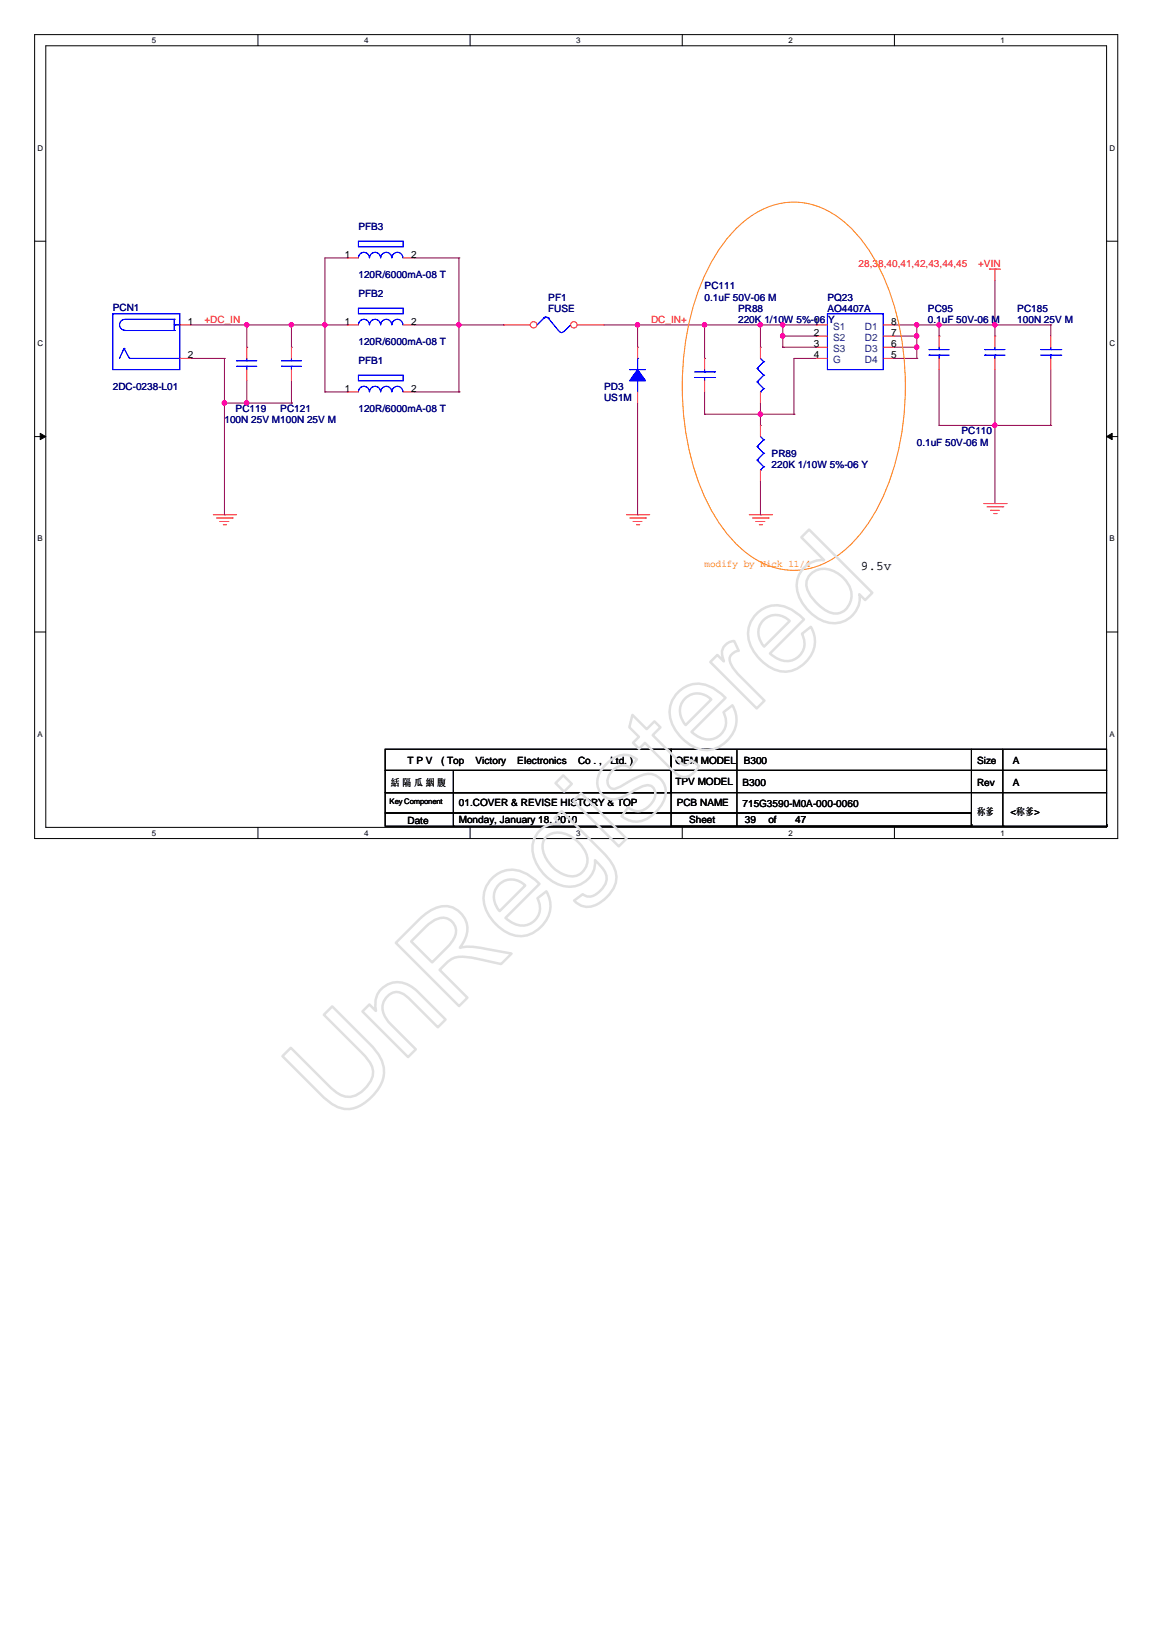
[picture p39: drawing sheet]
<svg xmlns="http://www.w3.org/2000/svg" width="210mm" height="297mm" viewBox="0 0 210 297" stroke-linecap="round" stroke-linejoin="round" font-family="sans-serif">
<defs><g id="words">
<text font-size="22.7" fill="#e0e0e0" x="61.6" y="205" transform="rotate(-45 61.6 205)">UnRegistered</text>
<text font-size="2.4" x="156.7" y="103.8">9.5v</text>
<g font-size="1.8" fill="#000080">
<text x="65.2" y="41.9">PFB3</text>
<text x="65.2" y="50.6">120R/6000mA-08 T</text>
<text x="128.2" y="52.7">PC111</text>
<text x="20.5" y="56.5">PCN1</text>
<text x="65.2" y="54.1">PFB2</text>
<text x="99.8" y="54.7">PF1</text>
<text x="99.8" y="56.7">FUSE</text>
<text x="128.2" y="54.7">0.1uF 50V-06 M</text>
<text x="134.3" y="56.7">PR88</text>
<text x="134.3" y="58.8">220K 1/10W 5%-06 Y</text>
<text x="150.6" y="54.7">PQ23</text>
<text x="150.6" y="56.7">AO4407A</text>
<text x="168.9" y="56.7">PC95</text>
<text x="168.9" y="58.8">0.1uF 50V-06 M</text>
<text x="185.1" y="56.7">PC185</text>
<text x="185.1" y="58.8">100N 25V M</text>
<text x="65.2" y="62.8">120R/6000mA-08 T</text>
<text x="20.5" y="70.9">2DC-0238-L01</text>
<text x="65.2" y="66.3">PFB1</text>
<text x="109.9" y="70.9">PD3</text>
<text x="40.8" y="77">100N 25V M100N 25V M</text>
<text x="42.9" y="75">PC119</text>
<text x="51" y="75">PC121</text>
<text x="65.2" y="75">120R/6000mA-08 T</text>
<text x="109.9" y="73">US1M</text>
<text x="140.4" y="83.1">PR89</text>
<text x="166.8" y="81.1">0.1uF 50V-06 M</text>
<text x="175" y="79.1">PC110</text>
<text x="140.4" y="85.2">220K 1/10W 5%-06 Y</text>
</g>
<g font-size="1.8">
<text x="62.8" y="46.9">1</text>
<text x="74.8" y="46.9">2</text>
<text x="34.2" y="59.1">1</text>
<text x="62.8" y="59.1">1</text>
<text x="74.8" y="59.1">2</text>
<text x="148.1" y="59.1">1</text>
<text x="162.2" y="59.1">8</text>
<text x="34.2" y="65.2">2</text>
<text x="148.1" y="61.1">2</text>
<text x="148.1" y="63.2">3</text>
<text x="148.1" y="65.2">4</text>
<text x="162.2" y="61.1">7</text>
<text x="162.2" y="63.2">6</text>
<text x="162.2" y="65.2">5</text>
<text x="62.8" y="71.3">1</text>
<text x="74.8" y="71.3">2</text>
<text x="71.1" y="143.1">絬 隔 瓜 絪 腹</text>
<text x="74.2" y="139">T P V</text>
<text x="80.3" y="139">( Top</text>
<text x="86.5" y="139">Victory</text>
<text x="94.1" y="139">Electronics</text>
<text x="105.2" y="139">Co . ,</text>
<text x="111.1" y="139">Ltd. )</text>
<text x="122.9" y="139">OEM MODEL</text>
<text x="122.9" y="142.9">TPV MODEL</text>
<text x="135.1" y="143.1">B300</text>
<text x="135.3" y="139">B300</text>
<text x="177.8" y="139">Size</text>
<text x="177.8" y="143.1">Rev</text>
<text x="184.3" y="143.1">A</text>
<text x="184.3" y="139">A</text>
<text x="74.2" y="150">Date</text>
<text x="83.5" y="149.8">Monday, January 18, 2010</text>
<text x="83.5" y="146.7">01.COVER &amp; REVISE HISTORY &amp; TOP</text>
<text x="123.1" y="146.7">PCB NAME</text>
<text x="125.4" y="149.8">Sheet</text>
<text x="135.1" y="146.9">715G3590-M0A-000-0060</text>
<text x="135.5" y="149.8">39</text>
<text x="139.8" y="149.8">of</text>
<text x="144.7" y="149.8">47</text>
<text x="177.8" y="148.3">称爹</text>
<text x="183.9" y="148.4">&lt;称爹&gt;</text>
</g>
<g font-size="1.8" fill="#f00">
<text x="156.2" y="48.6">28,38,40,41,42,43,44,45</text>
<text x="178" y="48.6">+VIN</text>
<text x="37.2" y="58.7">+DC_IN</text>
<text x="118.5" y="58.7">DC_IN+</text>
</g>
<g font-size="1.8" fill="#004080">
<text x="151.6" y="60">S1</text>
<text x="157.4" y="60">D1</text>
<text x="151.6" y="62">S2</text>
<text x="151.6" y="64">S3</text>
<text x="157.4" y="62">D2</text>
<text x="157.4" y="64">D3</text>
<text x="151.6" y="66.1">G</text>
<text x="157.4" y="66.1">D4</text>
</g>
<text font-size="1.8" fill="#ff8000" x="128.2" y="103.2">modify by Nick 11/4</text>
<g font-size="1.4">
<text x="27.6" y="7.8">5</text>
<text x="66.2" y="7.8">4</text>
<text x="104.9" y="7.8">3</text>
<text x="143.5" y="7.8">2</text>
<text x="182.1" y="7.8">1</text>
<text x="6.8" y="27.4">D</text>
<text x="201.9" y="27.4">D</text>
<text x="6.8" y="63">C</text>
<text x="201.9" y="63">C</text>
<text x="6.8" y="98.5">B</text>
<text x="201.9" y="98.5">B</text>
<text x="6.8" y="134.1">A</text>
<text x="201.9" y="134.1">A</text>
<text x="70.9" y="146.4">Key Component</text>
<text x="27.6" y="152.1">5</text>
<text x="66.2" y="152.1">4</text>
<text x="104.9" y="152.1">3</text>
<text x="143.5" y="152.1">2</text>
<text x="182.1" y="152.1">1</text>
</g>
</g></defs>
<path d="M6.3 6.3h197.1v146.3h-197.1zM8.3 8.3h193.1v142.3h-193.1z" fill="none" stroke="#000" stroke-width=".18"/>
<g fill="#fff">
<path d="M27.6 6.5h.8v1.6h-.8z"/>
<path d="M27.6 150.8h.8v1.6h-.8z"/>
</g>
<path d="M46.9 6.3v2M46.9 150.6v2" fill="none" stroke="#000" stroke-width=".18"/>
<g fill="#fff">
<path d="M66.2 6.5h.8v1.6h-.8z"/>
<path d="M66.2 150.8h.8v1.6h-.8z"/>
</g>
<path d="M85.5 6.3v2M85.5 150.6v2" fill="none" stroke="#000" stroke-width=".18"/>
<g fill="#fff">
<path d="M104.9 6.5h.7v1.6h-.7z"/>
<path d="M104.9 150.8h.7v1.6h-.7z"/>
</g>
<path d="M124.2 6.3v2M124.2 150.6v2" fill="none" stroke="#000" stroke-width=".18"/>
<g fill="#fff">
<path d="M143.5 6.5h.7v1.6h-.7z"/>
<path d="M143.5 150.8h.7v1.6h-.7z"/>
</g>
<path d="M162.8 6.3v2M162.8 150.6v2" fill="none" stroke="#000" stroke-width=".18"/>
<g fill="#fff">
<path d="M182.1 6.5h.7v1.6h-.7z"/>
<path d="M182.1 150.8h.7v1.6h-.7z"/>
<path d="M6.8 26.1h1v1.6h-1z"/>
<path d="M201.9 26.1h1v1.6h-1z"/>
<path d="M6.8 61.7h1v1.6h-1z"/>
<path d="M201.9 61.7h1v1.6h-1z"/>
</g>
<path d="M6.3 43.9h2M201.4 43.9h2" fill="none" stroke="#000" stroke-width=".18"/>
<g fill="#fff">
<path d="M6.8 97.2h.9v1.6h-.9z"/>
<path d="M201.9 97.2h.9v1.6h-.9z"/>
</g>
<path d="M6.3 79.5h2M201.4 79.5h2" fill="none" stroke="#000" stroke-width=".18"/>
<path d="M7.3 78.9l1 .6-1 .5zM201.4 79.5l1-.6v1.1z" fill="#000" stroke="#000" stroke-width=".18"/>
<g fill="#fff">
<path d="M6.8 132.8h.9v1.6h-.9z"/>
<path d="M201.9 132.8h.9v1.6h-.9z"/>
</g>
<g fill="none" stroke="#000" stroke-width=".18">
<path d="M6.3 115h2M201.4 115h2M70.1 136.3h52v3.9h-52zM122.1 136.3h79.3v3.9h-79.3zM134.1 136.6v13.8M176.8 136.3v13.8M182.5 136.3v14.1M70.1 140.2h52v4.1h-52zM70.1 144.3h52v3.6h-52zM70.1 147.9h106.7v2.5h-106.7zM82.5 150.4h.1M82.5 140.2v10.2"/>
<path d="M122.1 140.2h79.3v4.1h-79.3zM122.1 147.9h54.7v2.5h-54.7zM134.1 150.4h.1M176.8 150.1h.1M176.8 150.4h24.6M182.5 150.4h.1M201.4 150.1h.1M201.4 150.4h.1M201.4 144.3v5.8"/>
</g>
<g fill="none" stroke="#800040" stroke-width=".18">
<path d="M34.7 59.1h28.5M44.9 59.1h.1M44.9 59.1v4.1M53 59.1h.1M53 59.1v4.1M59.1 59.1h.1M63.2 46.9h.1M63.2 59.1h.1M63.2 46.9h-4.1v24.4M75.4 46.9h8.1M75.4 59.1h16.2M83.5 46.9h.1"/>
<path d="M83.5 59.1h.1M83.5 46.9v24.4M91.6 59.1h.1M109.9 59.1h38.6M116 59.1h.1M116 59.1v4.1M128.2 59.1h.1M128.2 59.1v6.1M138.4 59.1h.1M138.4 59.1v4.1M142.4 59.1h.1M142.4 59.1v4.1"/>
<path d="M148.5 59.1h.1M162.8 59.1h28.4M166.8 59.1h.1M166.8 59.1v6.1M170.9 59.1h.1M170.9 59.1v2.1M181.1 59.1h.1M181.1 51v10.2M191.2 59.1h.1M191.2 59.1v2.1M34.7 65.2h6.1M40.8 65.2h.1"/>
<path d="M40.8 73.4h.1M40.8 65.2v28.5M40.8 73.4h12.2M44.9 73.4h.1M44.9 63.2h.1M44.9 69.3v4.1M53 73.4h.1M53 63.2h.1M53 69.3v4.1M59.1 71.3h.1M59.1 71.3h4.1M63.2 71.3h.1"/>
<path d="M75.4 71.3h8.1M83.5 71.3h.1M116 63.2h.1M116 73.4v20.3M128.2 65.2h.1M128.2 75.4h.1M128.2 71.3v4.1M128.2 75.4h16.3M138.4 63.2h.1M138.4 75.4h.1M138.4 77.4h.1M138.4 73.4v4"/>
<path d="M142.4 63.2h.1M142.4 61.2h.1M142.4 61.2h6.1M142.4 63.2h6.1M144.5 75.4h.1M148.5 61.2h.1M148.5 63.2h.1M148.5 65.2h.1M148.5 65.2h-4v10.2M162.8 65.2h4M162.8 61.2h4M162.8 63.2h4"/>
<path d="M166.8 65.2h.1M166.8 63.2h.1M166.8 61.2h.1M170.9 61.2h.1M170.9 77.4h.1M170.9 67.3v10.1M170.9 77.4h20.3M181.1 61.2h.1M181.1 77.4h.1M181.1 67.3v24.3M191.2 77.4h.1M191.2 67.3v10.1"/>
<path d="M40.8 93.7h.1M116 93.7h.1M138.4 93.7h.1M138.4 87.6v6.1M181.1 91.6h.1"/>
</g>
<g fill="#f0f" stroke="#f0f" stroke-width=".18">
<circle cx="40.8" cy="73.3" r=".4"/>
<circle cx="59.1" cy="59.1" r=".4"/>
<circle cx="44.9" cy="59.1" r=".4"/>
<circle cx="116" cy="59.1" r=".4"/>
<circle cx="142.4" cy="61.1" r=".4"/>
<circle cx="128.2" cy="59.1" r=".4"/>
<circle cx="138.4" cy="59.1" r=".4"/>
<circle cx="142.4" cy="59.1" r=".4"/>
<circle cx="138.4" cy="75.4" r=".4"/>
<circle cx="166.8" cy="59.1" r=".4"/>
<circle cx="181" cy="77.4" r=".4"/>
<circle cx="166.8" cy="63.2" r=".4"/>
<circle cx="166.8" cy="61.1" r=".4"/>
<circle cx="44.9" cy="73.3" r=".4"/>
<circle cx="53" cy="59.1" r=".4"/>
<circle cx="83.5" cy="59.1" r=".4"/>
<circle cx="181" cy="59.1" r=".4"/>
<circle cx="170.9" cy="59.1" r=".4"/>
</g>
<g fill="none" stroke="#f00" stroke-width=".18">
<path d="M180 49h.1M180 49h2.1M181.1 49h.1M181.1 49v2M38.8 93.7h4.1M39.4 94.3h2.9M40 94.9h.1M40 94.9h1.6M40.6 95.5h.5M41.1 95.5h.1M42.3 94.3h.1M42.9 93.7h.1"/>
<path d="M114 93.7h4.1M114.6 94.3h2.9M115.2 94.9h.1M115.2 94.9h1.6M115.8 95.5h.4M116.2 95.5h.1M117.5 94.3h.1M118.1 93.7h.1M136.3 93.7h4.1M136.9 94.3h2.9M137.6 94.9h.1M137.6 94.9h1.6"/>
<path d="M138.2 95.5h.4M138.6 95.5h.1M139.8 94.3h.1M140.4 93.7h.1M179 91.6h4.1M179.6 92.2h2.9M180.2 92.9h.1M180.2 92.9h1.7M180.8 93.5h.5M181.3 93.5h.1M182.5 92.2h.1M183.1 91.6h.1"/>
</g>
<path d="M134.2 41.4a14.1 14.1 0 0 1 13.4-4.2 18.9 18.9 0 0 1 10.7 8.5 45.3 45.3 0 0 1 6.5 24.6 46.2 46.2 0 0 1-6.5 24.5 18.9 18.9 0 0 1-10.7 8.6 13.5 13.5 0 0 1-12.1-3 29.6 29.6 0 0 1-8.6-13.2 52.6 52.6 0 0 1 .8-35.9 29.7 29.7 0 0 1 6.5-9.9z" fill="none" stroke="#ff8000" stroke-width=".18"/>
<path d="M98.9 57.9a.59 .59 0 0 1 .9 0M99 57.9h.1M99 57.9l-1.3 1.2M99.8 57.9h.1M99.8 57.9l2 2.5M103.8 59.1h.1M103.8 59.1l-1.2 1.3M101.8 60.3l.4 .2 .3-.2" fill="none" stroke="#00f" stroke-width=".18"/>
<circle cx="97.1" cy="59.1" r=".58" fill="#fff" stroke="#f00" stroke-width=".18"/>
<path d="M91.6 59.1h4.9" fill="none" stroke="#f00" stroke-width=".18"/>
<circle cx="104.4" cy="59.1" r=".58" fill="#fff" stroke="#f00" stroke-width=".18"/>
<g fill="none" stroke="#f00" stroke-width=".18">
<path d="M32.7 59.1h2M63.2 59.1h2M63.2 46.9h2M73.4 59.1h2M73.4 46.9h2M105.1 59.1h4.8M148.5 59.1h2.1M160.7 59.1h2.1M32.7 65.2h2M44.9 63.2v2M44.9 67.3v2M53 63.2v2"/>
<path d="M53 67.3v2M63.2 71.3h2M73.4 71.3h2M116 63.2v2M116 71.3v2.1M128.2 65.2v2.1M128.2 69.3v2M138.4 63.2v2M138.4 71.3v2.1M138.4 77.4v2.1M148.5 61.2h2.1M148.5 63.2h2.1"/>
<path d="M148.5 65.2h2.1M160.7 61.2h2.1M160.7 63.2h2.1M160.7 65.2h2.1M170.9 61.2v2M170.9 65.2v2.1M181.1 61.2v2M181.1 65.2v2.1M191.2 61.2v2M191.2 65.2v2.1M138.4 85.5v2.1"/>
</g>
<g fill="none" stroke="#00f" stroke-width=".18">
<path d="M20.5 57.1h12.2v10.2h-12.2zM31.7 58.1h.1M31.7 58.1h-9a.99 .99 0 0 0-.9 1 .99 .99 0 0 0 .9 1M31.7 59.1h.1M31.7 58.1v2M31.7 59.1h1M65.2 43.9h8.2v1h-8.2zM65.2 56.1h8.2v1h-8.2zM65.2 46.9a.99 .99 0 0 1 1-1 .99 .99 0 0 1 1 1 1.02 1.02 0 0 1 1-1 1.02 1.02 0 0 1 1 1M65.2 59.1a.99 .99 0 0 1 1-1 .99 .99 0 0 1 1 1 1.02 1.02 0 0 1 1-1 1.02 1.02 0 0 1 1 1M69.3 46.9a.99 .99 0 0 1 1-1 .99 .99 0 0 1 1 1M69.3 59.1a.99 .99 0 0 1 1-1 .99 .99 0 0 1 1 1"/>
<path d="M71.3 46.9a.99 .99 0 0 1 1-1 .99 .99 0 0 1 1 1M71.3 59.1a.99 .99 0 0 1 1-1 .99 .99 0 0 1 1 1M150.6 57.1h10.1v10.2h-10.1zM22.6 63.4h.1M22.6 60.1h9.1M22.6 63.4l-.8 1.8M22.6 63.4l1 1.8M23.6 65.2h.1M23.6 65.2h9.1M31.7 60.1h.1M32.7 65.2h.1M43.1 66.7h.1"/>
<path d="M43.1 65.7h.1M43.1 66.7h3.6M43.1 65.7h3.6M44.9 65.7h.1M44.9 66.7h.1M44.9 65.2v.5M44.9 66.7v.6M51.2 66.7h.1M51.2 65.7h.1M51.2 66.7h3.7M51.2 65.7h3.7M53 65.7h.1"/>
<path d="M53 66.7h.1M53 65.2v.5M53 66.7v.6M65.2 68.3h8.2v1h-8.2zM65.2 71.3a.99 .99 0 0 1 1-1 .99 .99 0 0 1 1 1 1.02 1.02 0 0 1 1-1 1.02 1.02 0 0 1 1 1M69.3 71.3a.99 .99 0 0 1 1-1 .99 .99 0 0 1 1 1M71.3 71.3a.99 .99 0 0 1 1-1 .99 .99 0 0 1 1 1M114.6 67.3h.1M114.6 67.3h2.9M116 69.3h.1M116 65.2h.1M116 65.2v2.1"/>
<path d="M116 69.3v2M126.4 68.7h3.6M126.4 67.7h3.6M128.2 67.7h.1M128.2 68.7h.1M128.2 67.3v.4M128.2 68.7v.6M130 68.7h.1M130 67.7h.1M137.8 67h.1M137.8 69.5h.1M137.8 67l1.2 1.3"/>
<path d="M137.8 69.5l1.2 1.2M138.4 71.3h.1M138.4 65.2l.6 .6M138.4 79.5l.6 .5M139 65.8h.1M139 68.3h.1M139 70.7h.1M139 65.8l-1.2 1.2M139 68.3l-1.2 1.2M139 70.7l-.6 .6M169.1 64.6h.1M169.1 63.6h.1"/>
<path d="M169.1 64.6h3.6M169.1 63.6h3.6M170.9 63.6h.1M170.9 64.6h.1M170.9 63.2v.4M170.9 64.6v.6M179.2 64.6h.1M179.2 63.6h.1M179.2 64.6h3.7M179.2 63.6h3.7M181.1 63.6h.1M181.1 64.6h.1"/>
<path d="M181.1 63.2v.4M181.1 64.6v.6M189.4 64.6h3.6M189.4 63.6h3.6M191.2 63.6h.1M191.2 64.6h.1M191.2 63.2v.4M191.2 64.6v.6M193 64.6h.1M193 63.6h.1M137.8 81.3h.1M137.8 83.7h.1"/>
<path d="M137.8 81.3l1.2 1.2M137.8 83.7l1.2 1.3M138.4 85.5h.1M139 80h.1M139 82.5h.1M139 85h.1M139 80l-1.2 1.3M139 82.5l-1.2 1.2M139 85l-.6 .5"/>
</g>
<g fill="#00f" stroke="#00f" stroke-width=".18">
<path d="M116 67.3l1.5 2h-2.9z" fill-rule="evenodd"/>
<path d="M116 67.3l1.5 2h-2.9z" fill-rule="evenodd"/>
</g>
<g fill="#f0f" stroke="#f0f" stroke-width=".18">
<circle cx="40.8" cy="73.3" r=".4"/>
<circle cx="59.1" cy="59.1" r=".4"/>
<circle cx="44.9" cy="59.1" r=".4"/>
<circle cx="116" cy="59.1" r=".4"/>
<circle cx="142.4" cy="61.1" r=".4"/>
<circle cx="128.2" cy="59.1" r=".4"/>
<circle cx="138.4" cy="59.1" r=".4"/>
<circle cx="142.4" cy="59.1" r=".4"/>
<circle cx="138.4" cy="75.4" r=".4"/>
<circle cx="166.8" cy="59.1" r=".4"/>
<circle cx="181" cy="77.4" r=".4"/>
<circle cx="166.8" cy="63.2" r=".4"/>
<circle cx="166.8" cy="61.1" r=".4"/>
<circle cx="44.9" cy="73.3" r=".4"/>
<circle cx="53" cy="59.1" r=".4"/>
<circle cx="83.5" cy="59.1" r=".4"/>
<circle cx="181" cy="59.1" r=".4"/>
<circle cx="170.9" cy="59.1" r=".4"/>
</g>
<use href="#words"/>
</svg>
